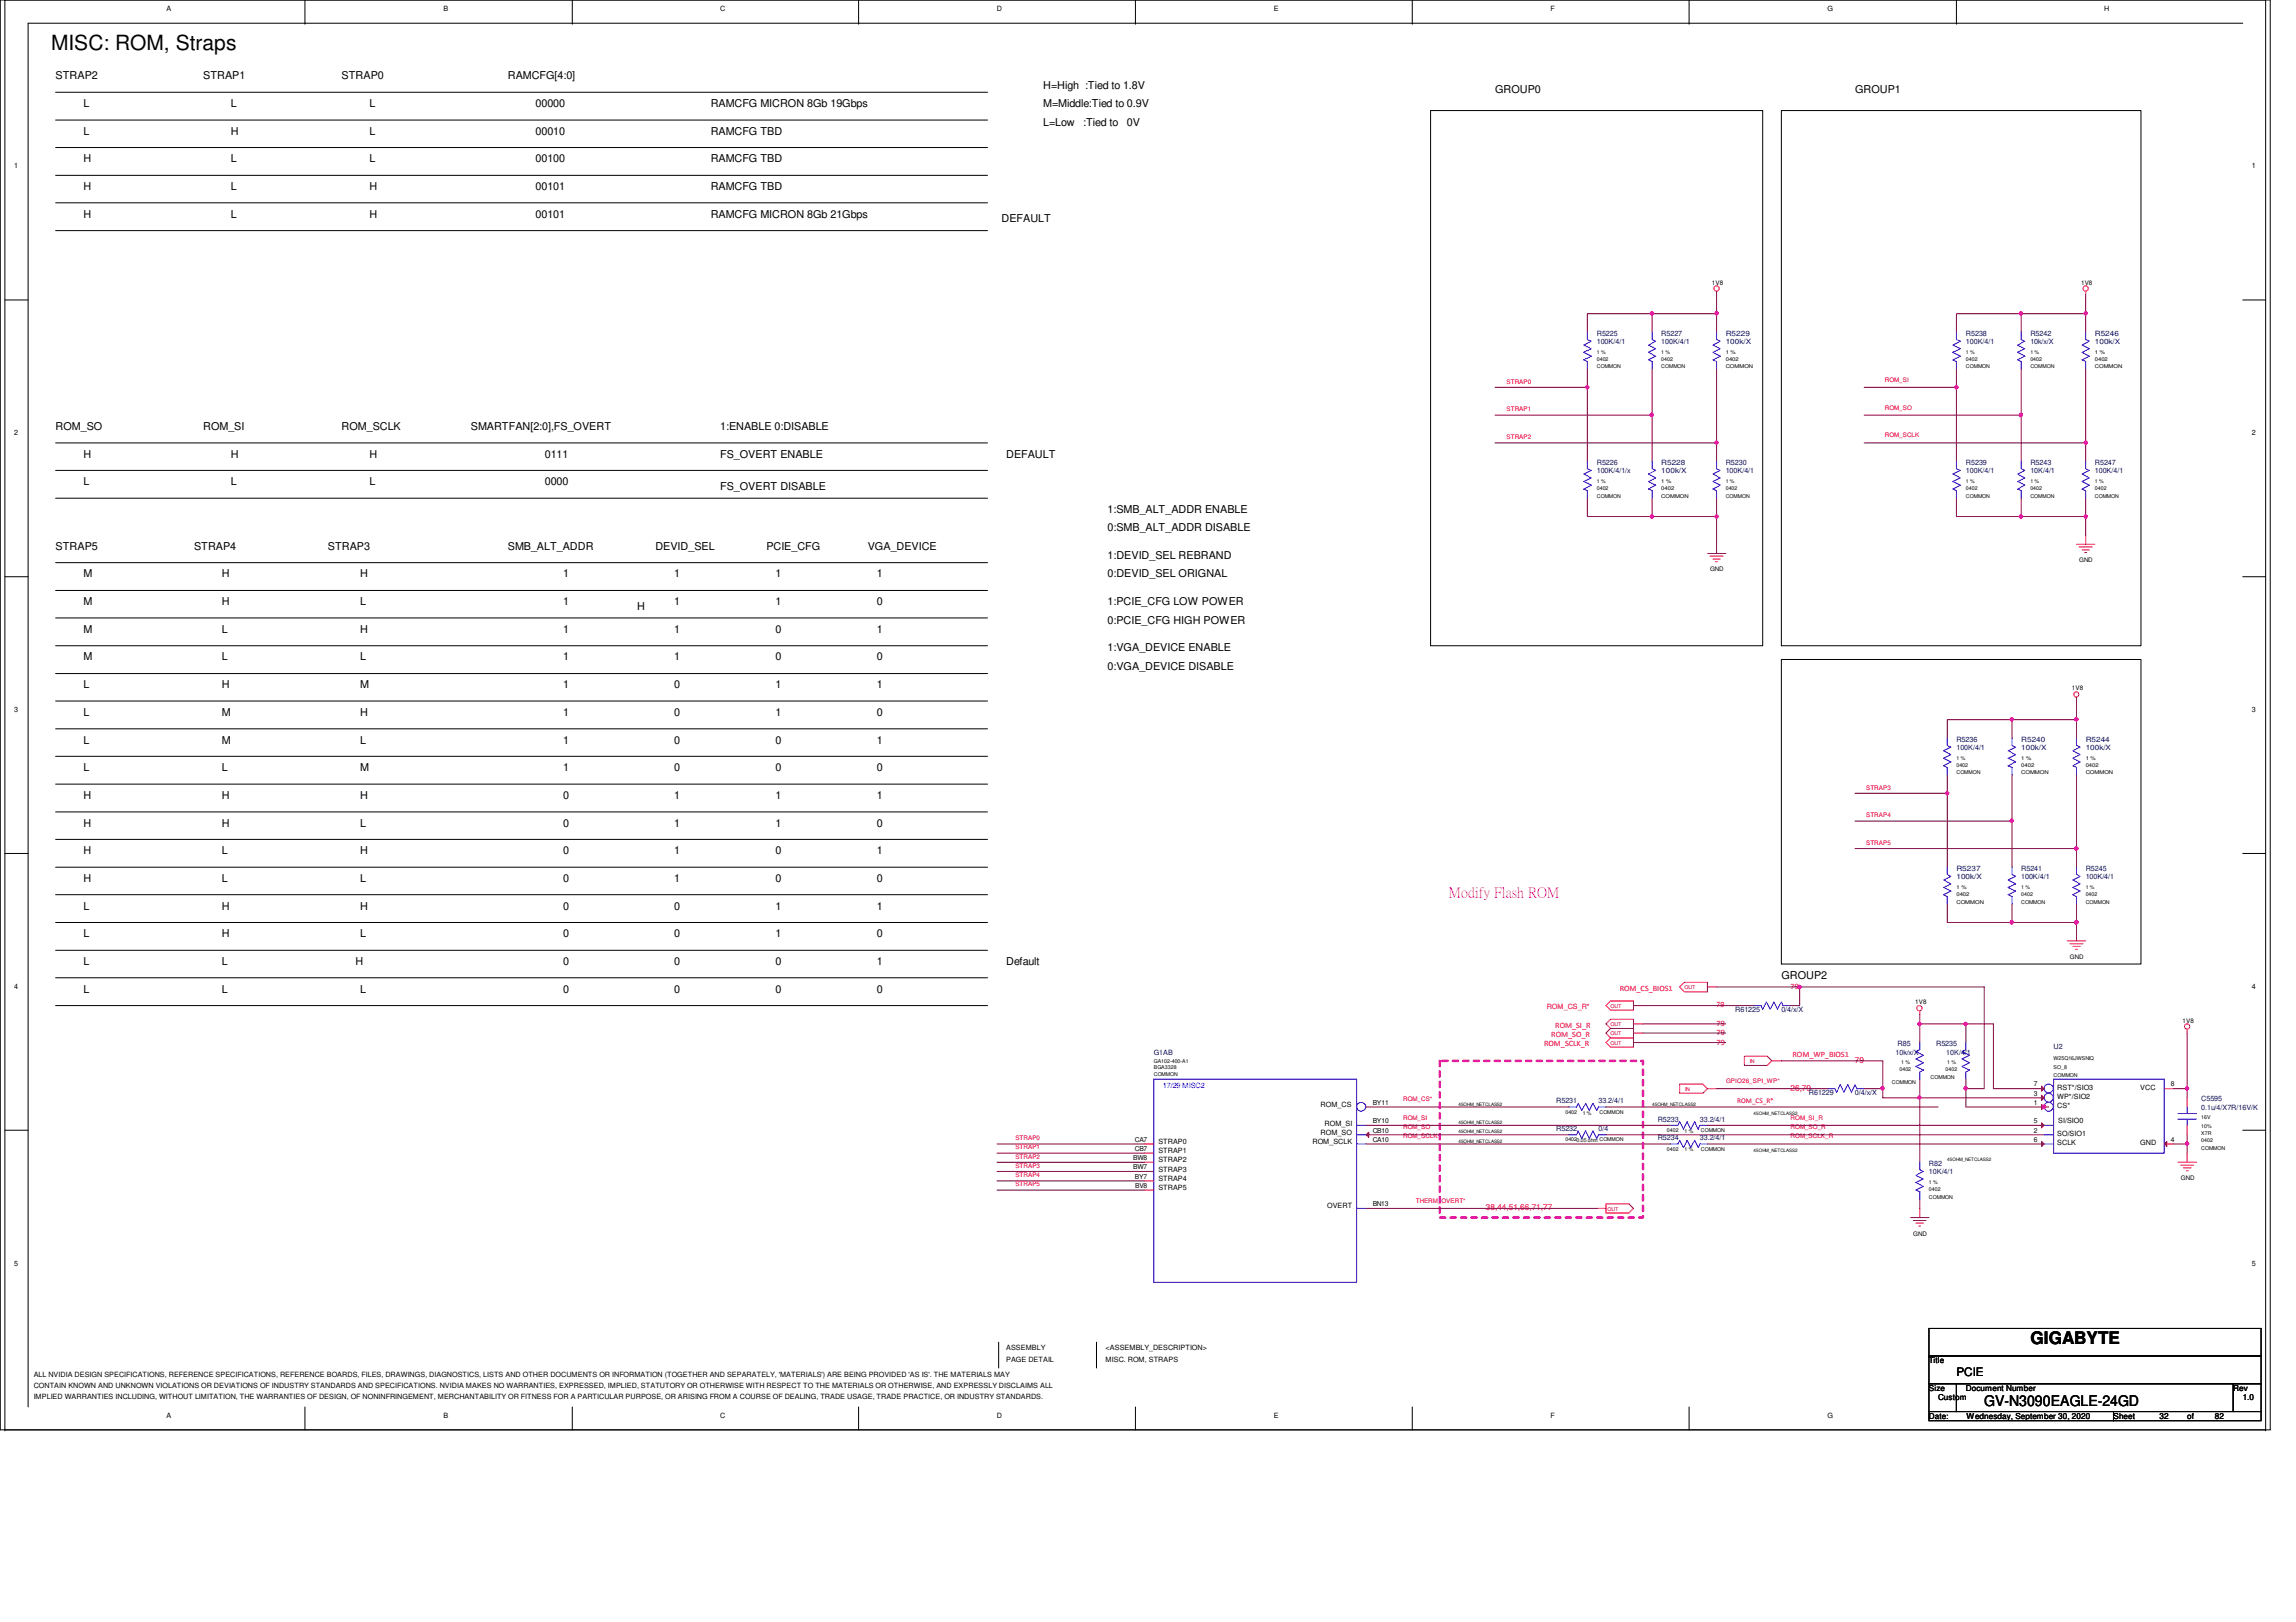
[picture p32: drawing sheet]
<svg xmlns="http://www.w3.org/2000/svg" width="297mm" height="210mm" viewBox="0 0 297 210" stroke-linecap="round" stroke-linejoin="round" font-family="sans-serif">
<defs><g id="words">
<text font-size="2.7" x="6.6" y="6.5">MISC: ROM, Straps</text>
<text font-size="2.2" x="262.7" y="174">GIGABYTE</text>
<g font-size="1.9" fill="#f0f">
<text x="187.4" y="116.1">Moiy lsR M</text>
<text x="189.9" y="116.1">dfFah O</text>
</g>
<text font-size="1.9" x="256.7" y="181.9">GV-N3090EAGLE-24GD</text>
<text font-size="1.5" x="253.1" y="178.1">PCIE</text>
<g font-size="1.4">
<text x="7.2" y="10.3">STRAP2</text>
<text x="26.3" y="10.3">STRAP1</text>
<text x="44.2" y="10.3">STRAP0</text>
<text x="65.7" y="10.3">RAMCFG[4:0]</text>
<text x="135" y="11.5">H=High :Tied to 1.8V</text>
<text x="10.8" y="13.8">L</text>
<text x="10.8" y="17.4">L</text>
<text x="29.9" y="17.4">H</text>
<text x="29.9" y="13.8">L</text>
<text x="47.8" y="17.4">L</text>
<text x="47.8" y="13.8">L</text>
<text x="69.3" y="13.8">00000</text>
<text x="69.3" y="17.4">00010</text>
<text x="91.9" y="13.8">RAMCFG MICRON 8Gb 19Gbps</text>
<text x="91.9" y="17.4">RAMCFG TBD</text>
<text x="135" y="13.8">M=Middle:Tied to 0.9V</text>
<text x="135" y="16.3">L=Low</text>
<text x="140.1" y="16.3">:Tied to</text>
<text x="145.8" y="16.3">0V</text>
<text x="193.4" y="12.1">GROUP0</text>
<text x="240" y="12.1">GROUP1</text>
<text x="10.8" y="21">H</text>
<text x="29.9" y="21">L</text>
<text x="47.8" y="21">L</text>
<text x="69.3" y="21">00100</text>
<text x="91.9" y="21">RAMCFG TBD</text>
<text x="10.8" y="28.2">H</text>
<text x="10.8" y="24.6">H</text>
<text x="29.9" y="28.2">L</text>
<text x="29.9" y="24.6">L</text>
<text x="47.8" y="28.2">H</text>
<text x="47.8" y="24.6">H</text>
<text x="69.3" y="24.6">00101</text>
<text x="69.3" y="28.2">00101</text>
<text x="91.9" y="24.6">RAMCFG TBD</text>
<text x="91.9" y="28.2">RAMCFG MICRON 8Gb 21Gbps</text>
<text x="129.6" y="28.8">DEFAULT</text>
<text x="7.2" y="55.6">ROM_SO</text>
<text x="10.8" y="59.2">H</text>
<text x="26.3" y="55.6">ROM_SI</text>
<text x="29.9" y="59.2">H</text>
<text x="44.2" y="55.6">ROM_SCLK</text>
<text x="47.8" y="59.2">H</text>
<text x="60.9" y="55.6">SMARTFAN[2:0],FS_OVERT</text>
<text x="70.5" y="59.2">0111</text>
<text x="93.2" y="55.6">1:ENABLE 0:DISABLE</text>
<text x="93.2" y="59.2">FS_OVERT ENABLE</text>
<text x="130.2" y="59.2">DEFAULT</text>
<text x="10.8" y="62.8">L</text>
<text x="29.9" y="62.8">L</text>
<text x="47.8" y="62.8">L</text>
<text x="70.5" y="62.8">0000</text>
<text x="93.2" y="63.4">FS_OVERT DISABLE</text>
<text x="7.2" y="71.2">STRAP5</text>
<text x="25.1" y="71.2">STRAP4</text>
<text x="42.4" y="71.2">STRAP3</text>
<text x="65.7" y="71.2">SMB_ALT_ADDR</text>
<text x="84.8" y="71.2">DEVID_SEL</text>
<text x="99.1" y="71.2">PCIE_CFG</text>
<text x="112.3" y="71.2">VGA_DEVICE</text>
<text x="143.3" y="68.7">0:SMB_ALT_ADDR DISABLE</text>
<text x="143.3" y="66.4">1:SMB_ALT_ADDR ENABLE</text>
<text x="10.8" y="74.7">M</text>
<text x="28.7" y="74.7">H</text>
<text x="46.6" y="74.7">H</text>
<text x="72.9" y="74.7">1</text>
<text x="87.2" y="74.7">1</text>
<text x="100.3" y="74.7">1</text>
<text x="113.5" y="74.7">1</text>
<text x="143.3" y="74.7">0:DEVID_SEL ORIGNAL</text>
<text x="143.3" y="72.3">1:DEVID_SEL REBRAND</text>
<text x="10.8" y="81.9">M</text>
<text x="10.8" y="78.3">M</text>
<text x="28.7" y="78.3">H</text>
<text x="28.7" y="81.9">L</text>
<text x="46.6" y="78.3">L</text>
<text x="46.6" y="81.9">H</text>
<text x="72.9" y="81.9">1</text>
<text x="72.9" y="78.3">1</text>
<text x="82.4" y="78.9">H</text>
<text x="87.2" y="78.3">1</text>
<text x="87.2" y="81.9">1</text>
<text x="100.3" y="81.9">0</text>
<text x="100.3" y="78.3">1</text>
<text x="113.5" y="78.3">0</text>
<text x="113.5" y="81.9">1</text>
<text x="143.3" y="80.7">0:PCIE_CFG HIGH POWER</text>
<text x="143.3" y="78.3">1:PCIE_CFG LOW POWER</text>
<text x="10.8" y="89.1">L</text>
<text x="10.8" y="85.5">M</text>
<text x="28.7" y="89.1">H</text>
<text x="28.7" y="85.5">L</text>
<text x="46.6" y="89.1">M</text>
<text x="46.6" y="85.5">L</text>
<text x="72.9" y="89.1">1</text>
<text x="72.9" y="85.5">1</text>
<text x="87.2" y="85.5">1</text>
<text x="87.2" y="89.1">0</text>
<text x="100.3" y="89.1">1</text>
<text x="100.3" y="85.5">0</text>
<text x="113.5" y="85.5">0</text>
<text x="113.5" y="89.1">1</text>
<text x="143.3" y="84.3">1:VGA_DEVICE ENABLE</text>
<text x="143.3" y="86.7">0:VGA_DEVICE DISABLE</text>
<text x="10.8" y="92.6">L</text>
<text x="28.7" y="92.6">M</text>
<text x="46.6" y="92.6">H</text>
<text x="72.9" y="92.6">1</text>
<text x="87.2" y="92.6">0</text>
<text x="100.3" y="92.6">1</text>
<text x="113.5" y="92.6">0</text>
<text x="10.8" y="99.8">L</text>
<text x="10.8" y="96.2">L</text>
<text x="28.7" y="96.2">M</text>
<text x="28.7" y="99.8">L</text>
<text x="46.6" y="99.8">M</text>
<text x="46.6" y="96.2">L</text>
<text x="72.9" y="96.2">1</text>
<text x="72.9" y="99.8">1</text>
<text x="87.2" y="96.2">0</text>
<text x="87.2" y="99.8">0</text>
<text x="100.3" y="96.2">0</text>
<text x="100.3" y="99.8">0</text>
<text x="113.5" y="96.2">1</text>
<text x="113.5" y="99.8">0</text>
<text x="10.8" y="107">H</text>
<text x="10.8" y="103.4">H</text>
<text x="28.7" y="107">H</text>
<text x="28.7" y="103.4">H</text>
<text x="46.6" y="107">L</text>
<text x="46.6" y="103.4">H</text>
<text x="72.9" y="107">0</text>
<text x="72.9" y="103.4">0</text>
<text x="87.2" y="107">1</text>
<text x="87.2" y="103.4">1</text>
<text x="100.3" y="107">1</text>
<text x="100.3" y="103.4">1</text>
<text x="113.5" y="107">0</text>
<text x="113.5" y="103.4">1</text>
<text x="10.8" y="110.5">H</text>
<text x="28.7" y="110.5">L</text>
<text x="46.6" y="110.5">H</text>
<text x="72.9" y="110.5">0</text>
<text x="87.2" y="110.5">1</text>
<text x="100.3" y="110.5">0</text>
<text x="113.5" y="110.5">1</text>
<text x="10.8" y="114.1">H</text>
<text x="10.8" y="117.7">L</text>
<text x="28.7" y="114.1">L</text>
<text x="28.7" y="117.7">H</text>
<text x="46.6" y="114.1">L</text>
<text x="46.6" y="117.7">H</text>
<text x="72.9" y="117.7">0</text>
<text x="72.9" y="114.1">0</text>
<text x="87.2" y="114.1">1</text>
<text x="87.2" y="117.7">0</text>
<text x="100.3" y="114.1">0</text>
<text x="100.3" y="117.7">1</text>
<text x="113.5" y="114.1">0</text>
<text x="113.5" y="117.7">1</text>
<text x="10.8" y="121.3">L</text>
<text x="10.8" y="124.9">L</text>
<text x="28.7" y="124.9">L</text>
<text x="28.7" y="121.3">H</text>
<text x="46" y="124.9">H</text>
<text x="46.6" y="121.3">L</text>
<text x="72.9" y="121.3">0</text>
<text x="72.9" y="124.9">0</text>
<text x="87.2" y="121.3">0</text>
<text x="87.2" y="124.9">0</text>
<text x="100.3" y="121.3">1</text>
<text x="100.3" y="124.9">0</text>
<text x="113.5" y="124.9">1</text>
<text x="113.5" y="121.3">0</text>
<text x="130.2" y="124.9">Default</text>
<text x="10.8" y="128.4">L</text>
<text x="28.7" y="128.4">L</text>
<text x="46.6" y="128.4">L</text>
<text x="72.9" y="128.4">0</text>
<text x="87.2" y="128.4">0</text>
<text x="100.3" y="128.4">0</text>
<text x="113.5" y="128.4">0</text>
<text x="230.5" y="126.7">GROUP2</text>
</g>
<g font-size="1.1" fill="#f00">
<text x="209.5" y="128.3">ROM_CS_BIOS1</text>
<text x="231.6" y="128">79</text>
<text x="199.8" y="135.4">ROM_SCLK_R</text>
<text x="200.7" y="134.2">ROM_SO_R</text>
<text x="201.2" y="133.1">ROM_SI_R</text>
<text x="222.1" y="132.8">79</text>
<text x="222.1" y="134">79</text>
<text x="222.1" y="135.2">79</text>
<text x="231.9" y="136.8">ROM_WP_BIOS1</text>
<text x="240" y="137.5">79</text>
<text x="231.6" y="141.1">26,79</text>
<text x="192.2" y="156.6">38,44,51,66,71,77</text>
</g>
<g font-size="1.1">
<text x="249.6" y="176.4">Title</text>
<text x="249.6" y="180">Size</text>
<text x="249.6" y="183.6">Date:</text>
<text x="250.7" y="181.2">Custom</text>
<text x="254.3" y="180">Document Number</text>
<text x="254.4" y="183.6">Wednesday, September 30, 2020</text>
<text x="273.4" y="183.6">Sheet</text>
<text x="279.4" y="183.6">32</text>
<text x="283" y="183.6">of</text>
<text x="286.6" y="183.6">82</text>
<text x="288.9" y="180">Rev</text>
<text x="290.1" y="181.2">1.0</text>
</g>
<g font-size=".9">
<text x="21.5" y="1.4">A</text>
<text x="57.4" y="1.4">B</text>
<text x="93.2" y="1.4">C</text>
<text x="129" y="1.4">D</text>
<text x="164.8" y="1.4">E</text>
<text x="200.6" y="1.4">F</text>
<text x="236.4" y="1.4">G</text>
<text x="272.2" y="1.4">H</text>
<text x="1.8" y="21.8">1</text>
<text x="291.3" y="21.8">1</text>
<text x="1.8" y="56.3">2</text>
<text x="291.3" y="56.3">2</text>
<text x="1.8" y="92.2">3</text>
<text x="291.3" y="92.2">3</text>
<text x="1.8" y="128">4</text>
<text x="291.3" y="128">4</text>
<text x="170.9" y="143.3">ROM_CS</text>
<text x="177.6" y="143">BY11</text>
<text x="263.1" y="143">1</text>
<text x="263.1" y="141.8">3</text>
<text x="263.1" y="140.6">7</text>
<text x="266.1" y="143.4">CS*</text>
<text x="266.1" y="142.2">WP*/SIO2</text>
<text x="266.1" y="141">RST*/SIO3</text>
<text x="276.9" y="141">VCC</text>
<text x="280.8" y="140.6">8</text>
<text x="146.8" y="148.9">CB7</text>
<text x="146.8" y="147.7">CA7</text>
<text x="149.9" y="149.2">STRAP1</text>
<text x="149.9" y="148">STRAP0</text>
<text x="169.8" y="148">ROM_SCLK</text>
<text x="170.9" y="146.9">ROM_SO</text>
<text x="171.4" y="145.7">ROM_SI</text>
<text x="177.6" y="147.7">CA10</text>
<text x="177.6" y="146.6">CB10</text>
<text x="177.6" y="145.3">BY10</text>
<text x="263.1" y="146.6">2</text>
<text x="263.1" y="145.3">5</text>
<text x="263.1" y="147.7">6</text>
<text x="266.1" y="147">SO/SIO1</text>
<text x="266.1" y="148.2">SCLK</text>
<text x="266.3" y="145.3">SI/SIO0</text>
<text x="276.9" y="148.2">GND</text>
<text x="280.8" y="147.7">4</text>
<text x="146.6" y="151.3">BW7</text>
<text x="146.6" y="150.1">BW8</text>
<text x="146.8" y="152.5">BY7</text>
<text x="146.9" y="153.7">BV8</text>
<text x="149.9" y="154">STRAP5</text>
<text x="149.9" y="152.8">STRAP4</text>
<text x="149.9" y="151.6">STRAP3</text>
<text x="149.9" y="150.4">STRAP2</text>
<text x="171.7" y="156.4">OVERT</text>
<text x="177.6" y="156.1">BN13</text>
<text x="1.8" y="163.8">5</text>
<text x="291.3" y="163.8">5</text>
<text x="4.4" y="179.6">CONTAIN KNOWN AND UNKNOWN VIOLATIONS OR DEVIATIONS OF INDUSTRY STANDARDS AND SPECIFICATIONS. NVIDIA MAKES NO WARRANTIES, EXPRESSED, IMPLIED, STATUTORY OR OTHERWISE WITH RESPECT TO THE MATERIALS OR OTHERWISE, AND EXPRESSLY DISCLAIMS ALL</text>
<text x="4.4" y="178.1">ALL NVIDIA DESIGN SPECIFICATIONS, REFERENCE SPECIFICATIONS, REFERENCE BOARDS, FILES, DRAWINGS, DIAGNOSTICS, LISTS AND OTHER DOCUMENTS OR INFORMATION (TOGETHER AND SEPARATELY, 'MATERIALS') ARE BEING PROVIDED 'AS IS'. THE MATERIALS MAY</text>
<text x="130.2" y="176.3">PAGE DETAIL</text>
<text x="130.2" y="174.7">ASSEMBLY</text>
<text x="143" y="174.7">&lt;ASSEMBLY_DESCRIPTION&gt;</text>
<text x="143" y="176.2">MISC. ROM, STRAPS</text>
<text x="4.4" y="181.1">IMPLIED WARRANTIES INCLUDING, WITHOUT LIMITATION, THE WARRANTIES OF DESIGN, OF NONINFRINGEMENT, MERCHANTABILITY OR FITNESS FOR A PARTICULAR PURPOSE, OR ARISING FROM A COURSE OF DEALING, TRADE USAGE, TRADE PRACTICE, OR INDUSTRY STANDARDS.</text>
<text x="21.5" y="183.5">A</text>
<text x="57.4" y="183.5">B</text>
<text x="93.2" y="183.5">C</text>
<text x="129" y="183.5">D</text>
<text x="164.8" y="183.5">E</text>
<text x="200.6" y="183.5">F</text>
<text x="236.4" y="183.5">G</text>
</g>
<g font-size=".9" fill="#00007f">
<text x="206.6" y="43.5">R5225</text>
<text x="206.6" y="44.5">100K/4/1</text>
<text x="214.9" y="43.5">R5227</text>
<text x="214.9" y="44.5">100K/4/1</text>
<text x="223.3" y="43.5">R5229</text>
<text x="223.3" y="44.5">100k/X</text>
<text x="254.3" y="43.5">R5238</text>
<text x="254.3" y="44.5">100K/4/1</text>
<text x="262.7" y="43.5">R5242</text>
<text x="262.7" y="44.5">10k/x/X</text>
<text x="271" y="43.5">R5246</text>
<text x="271" y="44.5">100k/X</text>
<text x="206.6" y="60.2">R5226</text>
<text x="206.6" y="61.3">100K/4/1/x</text>
<text x="214.9" y="60.2">R5228</text>
<text x="214.9" y="61.3">100k/X</text>
<text x="223.3" y="60.2">R5230</text>
<text x="223.3" y="61.3">100K/4/1</text>
<text x="254.3" y="60.2">R5239</text>
<text x="254.3" y="61.3">100K/4/1</text>
<text x="262.7" y="60.2">R5243</text>
<text x="262.7" y="61.3">10K/4/1</text>
<text x="271" y="60.2">R5247</text>
<text x="271" y="61.3">100K/4/1</text>
<text x="253.1" y="96">R5236</text>
<text x="253.1" y="97.1">100K/4/1</text>
<text x="261.5" y="96">R5240</text>
<text x="261.5" y="97.1">100k/X</text>
<text x="269.8" y="96">R5244</text>
<text x="269.8" y="97.1">100k/X</text>
<text x="253.1" y="112.7">R5237</text>
<text x="253.1" y="113.8">100k/X</text>
<text x="261.5" y="112.7">R5241</text>
<text x="261.5" y="113.8">100K/4/1</text>
<text x="269.8" y="112.7">R5245</text>
<text x="269.8" y="113.8">100K/4/1</text>
<text x="224.5" y="131">R61225</text>
<text x="230.5" y="131">0/4/x/X</text>
<text x="149.3" y="136.5">G1AB</text>
<text x="245.2" y="136.5">10k/x/X</text>
<text x="245.5" y="135.4">R85</text>
<text x="250.5" y="135.4">R5235</text>
<text x="251.8" y="136.5">10K/4/1</text>
<text x="265.7" y="135.8">U2</text>
<text x="201.3" y="142.8">R5231</text>
<text x="206.8" y="142.8">33.2/4/1</text>
<text x="234" y="141.7">R61229</text>
<text x="240" y="141.7">0/4/x/X</text>
<text x="284.8" y="142.5">C5595</text>
<text x="284.8" y="143.6">0.1u/4/X7R/16V/K</text>
<text x="201.3" y="146.4">R5232</text>
<text x="206.8" y="146.4">0/4</text>
<text x="214.5" y="147.6">R5234</text>
<text x="214.5" y="145.2">R5233</text>
<text x="219.9" y="147.6">33.2/4/1</text>
<text x="219.9" y="145.2">33.2/4/1</text>
<text x="249.6" y="150.9">R82</text>
<text x="249.6" y="152">10K/4/1</text>
</g>
<g font-size=".9" fill="#f00">
<text x="200.1" y="130.5">ROM_CS_R*</text>
<text x="222.1" y="130.3">79</text>
<text x="224.7" y="142.8">ROM_CS_R*</text>
</g>
<text font-size=".9" fill="#00f" x="150.4" y="140.8">17/29 MISC2</text>
<g font-size=".8">
<text x="221.5" y="36.8">1V8</text>
<text x="269.2" y="36.8">1V8</text>
<text x="221.2" y="74">GND</text>
<text x="269" y="72.7">GND</text>
<text x="268.1" y="89.3">1V8</text>
<text x="267.8" y="124.1">GND</text>
<text x="247.8" y="129.9">1V8</text>
<text x="282.4" y="132.3">1V8</text>
<text x="282.1" y="152.7">GND</text>
<text x="247.5" y="159.9">GND</text>
</g>
<g font-size=".8" fill="#f00">
<text x="194.9" y="49.7">STRAP0</text>
<text x="194.9" y="53.2">STRAP1</text>
<text x="243.8" y="49.4">ROM_SI</text>
<text x="243.8" y="53">ROM_SO</text>
<text x="194.9" y="56.8">STRAP2</text>
<text x="243.8" y="56.6">ROM_SCLK</text>
<text x="241.4" y="102.2">STRAP3</text>
<text x="241.4" y="105.7">STRAP4</text>
<text x="241.4" y="109.3">STRAP5</text>
<text x="181.5" y="142.5">ROM_CS*</text>
<text x="223.3" y="140.2">GPIO26_SPI_WP*</text>
<text x="131.4" y="147.5">STRAP0</text>
<text x="131.4" y="148.7">STRAP1</text>
<text x="131.4" y="149.9">STRAP2</text>
<text x="181.5" y="147.3">ROM_SCLK</text>
<text x="181.5" y="144.9">ROM_SI</text>
<text x="181.5" y="146.1">ROM_SO</text>
<text x="231.6" y="147.3">ROM_SCLK_R</text>
<text x="231.6" y="144.9">ROM_SI_R</text>
<text x="231.6" y="146.1">ROM_SO_R</text>
<text x="131.4" y="151.1">STRAP3</text>
<text x="131.4" y="152.3">STRAP4</text>
<text x="131.4" y="153.5">STRAP5</text>
<text x="183.2" y="155.7">THERM_OVERT*</text>
</g>
<g font-size=".7">
<text x="206.6" y="47.7">COMMON</text>
<text x="206.6" y="46.7">0402</text>
<text x="206.6" y="45.8">1 %</text>
<text x="214.9" y="46.7">0402</text>
<text x="214.9" y="45.8">1 %</text>
<text x="214.9" y="47.7">COMMON</text>
<text x="223.3" y="47.7">COMMON</text>
<text x="223.3" y="46.7">0402</text>
<text x="223.3" y="45.8">1 %</text>
<text x="254.3" y="47.7">COMMON</text>
<text x="254.3" y="45.8">1 %</text>
<text x="254.3" y="46.7">0402</text>
<text x="262.7" y="45.8">1 %</text>
<text x="262.7" y="46.7">0402</text>
<text x="262.7" y="47.7">COMMON</text>
<text x="271" y="47.7">COMMON</text>
<text x="271" y="46.7">0402</text>
<text x="271" y="45.8">1 %</text>
<text x="206.6" y="63.4">0402</text>
<text x="206.6" y="62.5">1 %</text>
<text x="206.6" y="64.4">COMMON</text>
<text x="214.9" y="63.4">0402</text>
<text x="214.9" y="62.5">1 %</text>
<text x="214.9" y="64.4">COMMON</text>
<text x="223.3" y="63.4">0402</text>
<text x="223.3" y="62.5">1 %</text>
<text x="223.3" y="64.4">COMMON</text>
<text x="254.3" y="62.5">1 %</text>
<text x="254.3" y="63.4">0402</text>
<text x="254.3" y="64.4">COMMON</text>
<text x="262.7" y="63.4">0402</text>
<text x="262.7" y="62.5">1 %</text>
<text x="262.7" y="64.4">COMMON</text>
<text x="271" y="62.5">1 %</text>
<text x="271" y="63.4">0402</text>
<text x="271" y="64.4">COMMON</text>
<text x="253.1" y="98.3">1 %</text>
<text x="253.1" y="99.2">0402</text>
<text x="253.1" y="100.2">COMMON</text>
<text x="261.5" y="98.3">1 %</text>
<text x="261.5" y="99.2">0402</text>
<text x="261.5" y="100.2">COMMON</text>
<text x="269.8" y="100.2">COMMON</text>
<text x="269.8" y="98.3">1 %</text>
<text x="269.8" y="99.2">0402</text>
<text x="253.1" y="115">1 %</text>
<text x="253.1" y="116">0402</text>
<text x="253.1" y="116.9">COMMON</text>
<text x="261.5" y="116">0402</text>
<text x="261.5" y="115">1 %</text>
<text x="261.5" y="116.9">COMMON</text>
<text x="269.8" y="116">0402</text>
<text x="269.8" y="115">1 %</text>
<text x="269.8" y="116.9">COMMON</text>
<text x="149.3" y="137.6">GA102-400-A1</text>
<text x="246" y="137.7">1 %</text>
<text x="251.9" y="137.7">1 %</text>
<text x="265.7" y="137.2">W25Q16JWSNIQ</text>
<text x="149.3" y="138.4">BGA3328</text>
<text x="149.3" y="139.2">COMMON</text>
<text x="244.8" y="140.3">COMMON</text>
<text x="245.7" y="138.6">0402</text>
<text x="249.8" y="139.6">COMMON</text>
<text x="251.7" y="138.6">0402</text>
<text x="265.7" y="138.4">SO_8</text>
<text x="265.7" y="139.4">COMMON</text>
<text x="202.5" y="147.7">04020.05 ohm COMMON</text>
<text x="202.5" y="144.1">0402</text>
<text x="204.8" y="144.2">1 %</text>
<text x="206.9" y="144.1">COMMON</text>
<text x="215.6" y="148.9">0402</text>
<text x="215.6" y="146.5">0402</text>
<text x="217.9" y="149">1 %</text>
<text x="217.9" y="146.6">1 %</text>
<text x="220" y="148.9">COMMON</text>
<text x="220" y="146.5">COMMON</text>
<text x="284.8" y="147.8">0402</text>
<text x="284.8" y="146.9">X7R</text>
<text x="284.8" y="148.8">COMMON</text>
<text x="284.8" y="145.9">10%</text>
<text x="284.8" y="144.9">16V</text>
<text x="249.6" y="153.2">1 %</text>
<text x="249.6" y="154.2">0402</text>
<text x="249.6" y="155.1">COMMON</text>
</g>
<g font-size=".7" fill="#f00">
<text x="208.4" y="130.4">OUT</text>
<text x="217.9" y="128">OUT</text>
<text x="208.4" y="132.8">OUT</text>
<text x="208.4" y="134">OUT</text>
<text x="208.4" y="135.2">OUT</text>
<text x="226.4" y="137.6">IN</text>
<text x="218" y="141.1">IN</text>
<text x="208" y="156.7">OUT</text>
</g>
<g font-size=".6">
<text x="188.7" y="143.1">45OHM_NETCLASS2</text>
<text x="213.7" y="143.1">45OHM_NETCLASS2</text>
<text x="188.7" y="147.9">45OHM_NETCLASS2</text>
<text x="188.7" y="145.5">45OHM_NETCLASS2</text>
<text x="188.7" y="146.7">45OHM_NETCLASS2</text>
<text x="226.9" y="149.1">45OHM_NETCLASS2</text>
<text x="226.9" y="144.3">45OHM_NETCLASS2</text>
<text x="251.9" y="150.2">45OHM_NETCLASS2</text>
</g>
</g></defs>
<g fill="none" stroke="#000" stroke-width=".13">
<path d="M0 0h293.7v185h-293.7zM.6 0h.1M.6 0v185M7.2 15.5h120.6M7.2 11.9h120.6M7.2 19.1h120.6M39.5 0v3M39.5 3h.1M74 3h.1M74 0v3M111.1 3h.1M111.1 0v3"/>
<path d="M146.9 3h.1M146.9 0v3M182.7 3h.1M182.7 0v3M185.1 14.3h42.9v69.3h-42.9zM218.5 3h.1M218.5 0v3M230.5 14.3h46.5v69.3h-46.5zM253.1 3h.1M253.1 0v3M290.1 3h-286.5v179.1M293.1 0v185"/>
<path d="M.6 38.8h3M7.2 29.8h120.6M7.2 26.2h120.6M7.2 22.7h120.6M290.1 38.8h3M7.2 57.3h120.6M.6 74.6h3M7.2 80h120.6M7.2 76.4h120.6M7.2 72.8h120.6M7.2 60.9h120.6M7.2 64.5h120.6"/>
<path d="M290.1 74.6h3M7.2 97.9h120.6M7.2 94.3h120.6M7.2 90.7h120.6M7.2 83.6h120.6M7.2 87.2h120.6M230.5 85.3h46.5v39.5h-46.5zM.6 110.4h3M7.2 101.5h120.6M7.2 108.6h120.6M7.2 105.1h120.6M7.2 112.2h120.6"/>
<path d="M7.2 115.8h120.6M7.2 119.4h120.6M290.1 110.4h3M7.2 123h120.6M7.2 126.5h120.6M7.2 130.1h120.6M.6 146.3h3M290.1 146.3h3M129.2 173.7v3.3M141.9 173.7v3.3M249.6 171.9h42.9v3.6h-42.9zM249.6 175.5h42.9v3.6h-42.9z"/>
<path d="M249.6 179.1h3.5v3.6h-3.5zM253.1 179.1h35.8v3.6h-35.8zM288.9 179.1h3.6v3.6h-3.6zM.6 185h292.5M.6 185h.1M39.5 182.1v2.9M74 182.1v2.9M111.1 182.1v2.9M146.9 182.1v2.9M182.7 182.1v2.9M218.5 182.1v2.9M249.6 182.7h23.8v1.2h-23.8z"/>
<path d="M273.4 182.7h19.1v1.2h-19.1zM293.1 185h.1"/>
</g>
<path d="M186.3 137.3h26.3v20.3h-26.3z" fill="none" stroke="#f0f" stroke-width=".34" stroke-dasharray=".7 .7"/>
<g fill="none" stroke="#f00" stroke-width=".13">
<path d="M222.1 37.7v.5M269.8 37.7v.5M269.8 59.7h.1M269.8 43h.1M269.8 47.8h.1M220.9 71.6h2.4M221.2 72h1.7M221.6 72.3h.9M222 72.7h.2M222.1 70.4v1.2M268.6 70.4h2.4M269 70.8h1.7"/>
<path d="M269.4 71.2h.9M269.7 71.5h.3M269.8 69.3v1.1M269.8 64.5h.1M268.6 90.3v.4M268.6 95.5h.1M268.6 112.2h.1M268.6 117h.1M268.6 100.3h.1M207.8 130.1l.6-.6h2.9v1.2h-2.9zM207.8 132.5l.6-.6h2.9v1.2h-2.9zM208.4 134.3h2.9v1.2h-2.9l-.6-.6z"/>
<path d="M211.3 133.1h-2.9l-.6 .6 .6 .6h2.9M211.3 130.1h1.3M211.3 132.5h1.3M211.3 133.7h1.3M211.3 134.9h1.3M211.3 133.1v1.2M217.3 127.7l.6-.6h3v1.3h-3zM220.9 127.7h1.2M230.5 137.3h-1.3l-.6 .6h-2.9v-1.2h2.9l.6 .6M248.4 130.9v.4M267.5 121.8h2.3M267.8 122.1h1.7"/>
<path d="M268.2 122.5h.9M268.5 122.9h.3M268.6 120.6v1.2M283 133.2v.5M206.6 156.4h1.2M207.8 155.8h2.9l.6 .6-.6 .6h-2.9zM220.9 140.9l-.6-.6h-3v1.2h3l.6-.6h1.2M247.1 157.6h2.5M247.5 157.9h1.7M247.9 158.3h.9M248.2 158.7h.3M248.4 156.4v1.2"/>
<path d="M281.8 150.4h2.4M282.1 150.8h1.7M282.5 151.1h1M282.9 151.5h.2M283 149.2v1.2"/>
<circle cx="222.1" cy="37.3" r=".34"/>
<circle cx="269.8" cy="37.3" r=".34"/>
<circle cx="268.6" cy="89.9" r=".33"/>
<circle cx="248.3" cy="130.5" r=".34"/>
<circle cx="282.9" cy="132.8" r=".34"/>
</g>
<g fill="none" stroke="#00f" stroke-width=".13">
<path d="M269.8 59.7v1l.5 .2-.9 .4 .9 .5-.9 .5 .9 .5-.9 .5 .4 .2v1M269.8 43v.9l.5 .3-.9 .5 .9 .4-.9 .5 .9 .5-.9 .5 .4 .2v1M268.6 95.5v1l.5 .2-.9 .5 .9 .5-.9 .4 .9 .5-.9 .5 .4 .2v1M268.6 112.2v1l.5 .2-.9 .5 .9 .5-.9 .5 .9 .4-.9 .5 .4 .2v1M265.7 139.7h14.3v9.5h-14.3zM264.5 148h1.2M264.5 146.9h1.2M264.5 145.6h1.2M280 140.9h.1M280 148h.1"/>
<circle cx="265.1" cy="142" r=".58"/>
<circle cx="265.1" cy="143.2" r=".58"/>
<circle cx="265.1" cy="140.9" r=".58"/>
</g>
<path d="M264.1 142.9l.4 .4-.4 .3z" fill="#f00"/>
<path d="M264.1 142.9l.4 .4-.4 .3zM264.5 143.3h.1M264.5 146.9h.1" fill="none" stroke="#f00" stroke-width=".13"/>
<path d="M264.1 141.7l.4 .4-.4 .3z" fill="#f00"/>
<path d="M264.1 141.7l.4 .4-.4 .3zM264.5 142.1h.1" fill="none" stroke="#f00" stroke-width=".13"/>
<path d="M280 148l.3-.3v.7z" fill="#f00"/>
<path d="M280 148l.3-.3v.7zM280 148h1.2" fill="none" stroke="#f00" stroke-width=".13"/>
<path d="M264.1 145.3l.4 .3-.4 .4z" fill="#f00"/>
<path d="M264.1 145.3l.4 .3-.4 .4zM264.5 145.6h.1" fill="none" stroke="#f00" stroke-width=".13"/>
<path d="M264.1 147.7l.4 .3-.4 .4z" fill="#f00"/>
<path d="M264.1 147.7l.4 .3-.4 .4zM264.5 148h.1" fill="none" stroke="#f00" stroke-width=".13"/>
<path d="M264.1 140.5l.4 .4-.4 .3z" fill="#f00"/>
<g fill="none" stroke="#f00" stroke-width=".13">
<path d="M148.1 154h1.2M148.1 152.8h1.2M148.1 151.6h1.2M148.1 150.4h1.2M148.1 149.2h1.2M148.1 148h1.2M176.7 156.4h.1M176.7 148h.1M264.1 140.5l.4 .4-.4 .3zM264.5 140.9h.1M280 140.9h1.2M283 142.1v1.2"/>
<path d="M283 145.6v1.3"/>
</g>
<g fill="none" stroke="#00f" stroke-width=".13">
<path d="M149.3 139.7h26.2v26.2h-26.2zM149.3 154h.1M149.3 152.8h.1M149.3 151.6h.1M149.3 150.4h.1M149.3 149.2h.1M149.3 148h.1M175.5 146.9h1.2M175.5 145.6h1.2M175.5 148h1.2M175.5 156.4h1.2M281.8 144.1h2.4"/>
<path d="M281.8 144.8h2.4M283 144.8v.8M283 143.3v.8"/>
<circle cx="176.1" cy="143.2" r=".58"/>
</g>
<path d="M176.7 146.9l.4-.4v.7z" fill="#f00"/>
<g fill="none" stroke="#f00" stroke-width=".13">
<path d="M205.4 59.7h.1M205.4 43h.1M205.4 47.8h.1M213.7 59.7h.1M213.7 43h.1M213.7 47.8h.1M222.1 59.7h.1M222.1 43h.1M222.1 47.8h.1M253.1 59.7h.1M253.1 43h.1M253.1 47.8h.1"/>
<path d="M261.5 59.7h.1M261.5 43h.1M261.5 47.8h.1M205.4 64.5h.1M213.7 64.5h.1M222.1 64.5h.1M253.1 64.5h.1M261.5 64.5h.1M251.9 95.5h.1M260.3 95.5h.1M251.9 112.2h.1M251.9 117h.1"/>
<path d="M251.9 100.3h.1M260.3 112.2h.1M260.3 117h.1M260.3 100.3h.1M226.9 130.1h.1M231.6 130.1h.1M248.4 134.9h.1M248.4 139.7h.1M254.3 134.9h.1M254.3 139.7h.1M176.7 146.9l.4-.4v.7zM176.7 146.9h.1"/>
<path d="M176.7 145.6h.1M176.7 143.3h.1M203 146.9h.1M203 143.3h.1M207.8 146.9h.1M207.8 143.3h.1M216.1 148h.1M216.1 145.6h.1M220.9 148h.1M220.9 145.6h.1M236.4 140.9h.1M241.2 140.9h.1"/>
<path d="M248.4 150.4h.1M248.4 155.2h.1"/>
</g>
<g fill="none" stroke="#00f" stroke-width=".13">
<path d="M205.4 59.7v1l.5 .2-1 .4 1 .5-1 .5 1 .5-1 .5 .5 .2v1M205.4 43v.9l.5 .3-1 .5 1 .4-1 .5 1 .5-1 .5 .5 .2v1M213.7 59.7v1l.5 .2-.9 .4 .9 .5-.9 .5 .9 .5-.9 .5 .4 .2v1M213.7 43v.9l.5 .3-.9 .5 .9 .4-.9 .5 .9 .5-.9 .5 .4 .2v1M222.1 59.7v1l.4 .2-.9 .4 .9 .5-.9 .5 .9 .5-.9 .5 .5 .2v1M222.1 43v.9l.4 .3-.9 .5 .9 .4-.9 .5 .9 .5-.9 .5 .5 .2v1M253.1 59.7v1l.5 .2-1 .4 1 .5-1 .5 1 .5-1 .5 .5 .2v1M253.1 43v.9l.5 .3-1 .5 1 .4-1 .5 1 .5-1 .5 .5 .2v1M261.5 59.7v1l.5 .2-1 .4 1 .5-1 .5 1 .5-1 .5 .5 .2v1M261.5 43v.9l.5 .3-1 .5 1 .4-1 .5 1 .5-1 .5 .5 .2v1M251.9 95.5v1l.5 .2-.9 .5 .9 .5-.9 .4 .9 .5-.9 .5 .4 .2v1M260.3 95.5v1l.5 .2-1 .5 1 .5-1 .4 1 .5-1 .5 .5 .2v1"/>
<path d="M251.9 112.2v1l.5 .2-.9 .5 .9 .5-.9 .5 .9 .4-.9 .5 .4 .2v1M260.3 112.2v1l.5 .2-1 .5 1 .5-1 .5 1 .4-1 .5 .5 .2v1M226.9 130.1h.9l.2 .5 .5-.9 .5 .9 .5-.9 .5 .9 .5-.9 .2 .4h.9M248.4 134.9v.9l-.5 .3 .9 .5-.9 .4 .9 .5-.9 .5 .9 .5-.4 .2v1M254.3 134.9v.9l-.5 .3 1 .5-1 .4 1 .5-1 .5 1 .5-.5 .2v1M203 146.9h1l.2-.6 .4 1 .5-1 .5 1 .5-1 .5 1 .2-.4h1M203 143.3h1l.2-.5 .4 .9 .5-.9 .5 .9 .5-.9 .5 .9 .2-.4h1M216.1 148h1l.2-.4 .5 .9 .5-.9 .4 .9 .5-.9 .5 .9 .2-.5h1M216.1 145.6h1l.2-.4 .5 .9 .5-.9 .4 .9 .5-.9 .5 .9 .2-.5h1M236.4 140.9h1l.2 .5 .5-1 .4 1 .6-1 .4 1 .5-1 .2 .5h1M248.4 150.4v1l.4 .2-.9 .5 .9 .5-.9 .4 .9 .5-.9 .5 .5 .2v1"/>
</g>
<path d="M205.4 43v-2.4h8.3v2.4M213.7 40.6h8.4" fill="none" stroke="#7f0040" stroke-width=".13"/>
<path d="M213.5 40.4h.3l.1 .2-.1 .1-.1 .1-.2-.1z" fill-rule="evenodd" fill="#f0f"/>
<path d="M213.5 40.4h.3l.1 .2-.1 .1-.1 .1-.2-.1z" fill="none" stroke="#f0f" stroke-width=".13"/>
<path d="M221.9 40.4h.3l.1 .2-.1 .1-.1 .1-.2-.1z" fill-rule="evenodd" fill="#f0f"/>
<path d="M221.9 40.4h.3l.1 .2-.1 .1-.1 .1-.2-.1z" fill="none" stroke="#f0f" stroke-width=".13"/>
<path d="M222.1 38.2v4.8M254.3 132.5v2.4" fill="none" stroke="#7f0040" stroke-width=".13"/>
<path d="M254.1 132.3h.3l.1 .2-.1 .1-.1 .1-.2-.1z" fill-rule="evenodd" fill="#f0f"/>
<path d="M254.1 132.3h.3l.1 .2-.1 .1-.1 .1-.2-.1z" fill="none" stroke="#f0f" stroke-width=".13"/>
<path d="M248.4 132.5h5.9M248.4 131.3v3.6" fill="none" stroke="#7f0040" stroke-width=".13"/>
<path d="M248.2 132.3h.3v.2v.1l-.2 .1-.1-.1z" fill-rule="evenodd" fill="#f0f"/>
<path d="M248.2 132.3h.3v.2v.1l-.2 .1-.1-.1z" fill="none" stroke="#f0f" stroke-width=".13"/>
<path d="M251.9 95.5v-2.4h8.4v2.4M254.3 132.5h3.6v8.4h6.6" fill="none" stroke="#7f0040" stroke-width=".13"/>
<path d="M260.1 92.9h.3l.1 .2-.1 .1-.1 .1-.2-.1z" fill-rule="evenodd" fill="#f0f"/>
<path d="M260.1 92.9h.3l.1 .2-.1 .1-.1 .1-.2-.1z" fill="none" stroke="#f0f" stroke-width=".13"/>
<path d="M261.5 40.6h-8.4v2.4" fill="none" stroke="#7f0040" stroke-width=".13"/>
<path d="M261.3 40.4h.3l.1 .2-.1 .1-.2 .1-.1-.1z" fill-rule="evenodd" fill="#f0f"/>
<path d="M261.3 40.4h.3l.1 .2-.1 .1-.2 .1-.1-.1z" fill="none" stroke="#f0f" stroke-width=".13"/>
<path d="M261.5 40.6v2.4M260.3 93.1h8.3v2.4" fill="none" stroke="#7f0040" stroke-width=".13"/>
<path d="M268.4 92.9h.4l.1 .2-.1 .1-.2 .1-.2-.1z" fill-rule="evenodd" fill="#f0f"/>
<path d="M268.4 92.9h.4l.1 .2-.1 .1-.2 .1-.2-.1z" fill="none" stroke="#f0f" stroke-width=".13"/>
<path d="M261.5 40.6h8.3v2.4" fill="none" stroke="#7f0040" stroke-width=".13"/>
<path d="M269.7 40.4h.3v.2v.1l-.2 .1-.1-.1z" fill-rule="evenodd" fill="#f0f"/>
<path d="M269.7 40.4h.3v.2v.1l-.2 .1-.1-.1z" fill="none" stroke="#f0f" stroke-width=".13"/>
<path d="M269.8 38.2v2.4M268.6 90.7v2.4M283 133.7v7.2M281.2 140.9h1.8v1.2" fill="none" stroke="#7f0040" stroke-width=".13"/>
<path d="M282.8 140.7h.3l.1 .1-.1 .2-.1 .1-.2-.1z" fill-rule="evenodd" fill="#f0f"/>
<path d="M282.8 140.7h.3l.1 .1-.1 .2-.1 .1-.2-.1z" fill="none" stroke="#f0f" stroke-width=".13"/>
<path d="M205.4 64.5v2.3h8.3v-2.3M213.7 66.8h8.4" fill="none" stroke="#7f0040" stroke-width=".13"/>
<path d="M213.5 66.7h.3l.1 .1-.1 .2-.1 .1-.2-.1z" fill-rule="evenodd" fill="#f0f"/>
<path d="M213.5 66.7h.3l.1 .1-.1 .2-.1 .1-.2-.1z" fill="none" stroke="#f0f" stroke-width=".13"/>
<path d="M221.9 66.7h.3l.1 .1-.1 .2-.1 .1-.2-.1z" fill-rule="evenodd" fill="#f0f"/>
<path d="M221.9 66.7h.3l.1 .1-.1 .2-.1 .1-.2-.1z" fill="none" stroke="#f0f" stroke-width=".13"/>
<path d="M222.1 64.5v5.9M251.9 117v2.4h8.4v-2.4M248.4 155.2v1.2" fill="none" stroke="#7f0040" stroke-width=".13"/>
<path d="M260.1 119.2h.3l.1 .1-.1 .2-.1 .1-.2-.1z" fill-rule="evenodd" fill="#f0f"/>
<path d="M260.1 119.2h.3l.1 .1-.1 .2-.1 .1-.2-.1z" fill="none" stroke="#f0f" stroke-width=".13"/>
<path d="M253.1 64.5v2.3h8.4" fill="none" stroke="#7f0040" stroke-width=".13"/>
<path d="M261.3 66.7h.3l.1 .1-.1 .2-.2 .1-.1-.1z" fill-rule="evenodd" fill="#f0f"/>
<path d="M261.3 66.7h.3l.1 .1-.1 .2-.2 .1-.1-.1z" fill="none" stroke="#f0f" stroke-width=".13"/>
<path d="M261.5 64.5v2.3h8.3v2.5M260.3 119.4h8.3v1.2M268.6 117v2.4" fill="none" stroke="#7f0040" stroke-width=".13"/>
<path d="M268.4 119.2h.4l.1 .1-.1 .2-.2 .1-.2-.1z" fill-rule="evenodd" fill="#f0f"/>
<path d="M268.4 119.2h.4l.1 .1-.1 .2-.2 .1-.2-.1z" fill="none" stroke="#f0f" stroke-width=".13"/>
<path d="M269.8 64.5v2.3" fill="none" stroke="#7f0040" stroke-width=".13"/>
<path d="M269.7 66.7h.3v.1v.2l-.2 .1-.1-.1z" fill-rule="evenodd" fill="#f0f"/>
<path d="M269.7 66.7h.3v.1v.2l-.2 .1-.1-.1z" fill="none" stroke="#f0f" stroke-width=".13"/>
<path d="M281.2 148h1.8v1.2" fill="none" stroke="#7f0040" stroke-width=".13"/>
<path d="M282.8 147.8h.3l.1 .2-.1 .1-.1 .1-.2-.1z" fill-rule="evenodd" fill="#f0f"/>
<path d="M282.8 147.8h.3l.1 .2-.1 .1-.1 .1-.2-.1z" fill="none" stroke="#f0f" stroke-width=".13"/>
<path d="M241.2 57.3h28.6v2.4M176.7 143.3h26.3M176.7 148h39.4M207.8 143.3h42.9M222.1 140.9h14.3M264.5 142.1h-16.1v8.3M283 146.9v1.1" fill="none" stroke="#7f0040" stroke-width=".13"/>
<path d="M269.7 57.1h.3v.2v.1l-.2 .1-.1-.1z" fill-rule="evenodd" fill="#f0f"/>
<path d="M269.7 57.1h.3v.2v.1l-.2 .1-.1-.1z" fill="none" stroke="#f0f" stroke-width=".13"/>
<path d="M253.1 50.1v9.6M269.8 47.8v9.5M176.7 145.6h39.4M220.9 148h43.6" fill="none" stroke="#7f0040" stroke-width=".13"/>
<path d="M253 50h.2l.1 .1-.1 .2h-.1h-.1z" fill-rule="evenodd" fill="#f0f"/>
<path d="M253 50h.2l.1 .1-.1 .2h-.1h-.1z" fill="none" stroke="#f0f" stroke-width=".13"/>
<path d="M241.2 53.7h20.3v6M253.1 47.8v2.3h-11.9M176.7 146.9h26.3M220.9 145.6h43.6" fill="none" stroke="#7f0040" stroke-width=".13"/>
<path d="M261.3 53.5h.3l.1 .2-.1 .2h-.2h-.1z" fill-rule="evenodd" fill="#f0f"/>
<path d="M261.3 53.5h.3l.1 .2-.1 .2h-.2h-.1z" fill="none" stroke="#f0f" stroke-width=".13"/>
<path d="M205.4 50.1v9.6M261.5 47.8v5.9M129 148h19.1M207.8 146.9h56.7" fill="none" stroke="#7f0040" stroke-width=".13"/>
<path d="M205.2 50h.3l.1 .1-.1 .2h-.1h-.2z" fill-rule="evenodd" fill="#f0f"/>
<path d="M205.2 50h.3l.1 .1-.1 .2h-.1h-.2z" fill="none" stroke="#f0f" stroke-width=".13"/>
<path d="M205.4 47.8v2.3h-12M213.7 53.7v6M129 149.2h19.1" fill="none" stroke="#7f0040" stroke-width=".13"/>
<path d="M213.5 53.5h.3l.1 .2-.1 .2h-.1h-.2z" fill-rule="evenodd" fill="#f0f"/>
<path d="M213.5 53.5h.3l.1 .2-.1 .2h-.1h-.2z" fill="none" stroke="#f0f" stroke-width=".13"/>
<path d="M193.4 57.3h28.7v2.4M213.7 47.8v5.9h-20.3M129 150.4h19.1" fill="none" stroke="#7f0040" stroke-width=".13"/>
<path d="M221.9 57.1h.3l.1 .2-.1 .1-.1 .1-.2-.1z" fill-rule="evenodd" fill="#f0f"/>
<path d="M221.9 57.1h.3l.1 .2-.1 .1-.1 .1-.2-.1z" fill="none" stroke="#f0f" stroke-width=".13"/>
<path d="M222.1 47.8v9.5M251.9 102.7v9.5M129 151.6h19.1" fill="none" stroke="#7f0040" stroke-width=".13"/>
<path d="M251.8 102.5h.3v.2v.1l-.2 .1-.1-.1z" fill-rule="evenodd" fill="#f0f"/>
<path d="M251.8 102.5h.3v.2v.1l-.2 .1-.1-.1z" fill="none" stroke="#f0f" stroke-width=".13"/>
<path d="M240 106.3h20.3v5.9M251.9 100.3v2.4h-11.9M129 152.8h19.1" fill="none" stroke="#7f0040" stroke-width=".13"/>
<path d="M260.1 106.1h.3l.1 .1-.1 .2h-.1h-.2z" fill-rule="evenodd" fill="#f0f"/>
<path d="M260.1 106.1h.3l.1 .1-.1 .2h-.1h-.2z" fill="none" stroke="#f0f" stroke-width=".13"/>
<path d="M240 109.8h28.6M260.3 100.3v6M129 154h19.1" fill="none" stroke="#7f0040" stroke-width=".13"/>
<path d="M268.4 109.7h.4l.1 .1-.1 .2h-.2h-.2z" fill-rule="evenodd" fill="#f0f"/>
<path d="M268.4 109.7h.4l.1 .1-.1 .2h-.2h-.2z" fill="none" stroke="#f0f" stroke-width=".13"/>
<path d="M268.6 100.3v11.9M212.6 132.5h10.7M212.6 133.7h10.7M212.6 134.9h10.7M212.6 130.1h14.3M254.3 139.7v1.2M176.7 156.4h29.9" fill="none" stroke="#7f0040" stroke-width=".13"/>
<path d="M254.1 140.7h.3l.1 .1-.1 .2-.1 .1-.2-.1z" fill-rule="evenodd" fill="#f0f"/>
<path d="M254.1 140.7h.3l.1 .1-.1 .2-.1 .1-.2-.1z" fill="none" stroke="#f0f" stroke-width=".13"/>
<path d="M254.3 143.3h10.2" fill="none" stroke="#7f0040" stroke-width=".13"/>
<path d="M264.3 143.1h.3l.1 .1-.1 .2-.1 .1-.2-.1z" fill-rule="evenodd" fill="#f0f"/>
<path d="M264.3 143.1h.3l.1 .1-.1 .2-.1 .1-.2-.1z" fill="none" stroke="#f0f" stroke-width=".13"/>
<path d="M222.1 127.7h10.7v2.4h-1.2M256.7 127.7v13.2h-2.4v2.4M264.5 143.3h.5" fill="none" stroke="#7f0040" stroke-width=".13"/>
<path d="M232.6 127.6h.4v.1v.2h-.2h-.2z" fill-rule="evenodd" fill="#f0f"/>
<path d="M232.6 127.6h.4v.1v.2h-.2h-.2z" fill="none" stroke="#f0f" stroke-width=".13"/>
<path d="M232.8 127.7h23.9M248.4 139.7v2.4" fill="none" stroke="#7f0040" stroke-width=".13"/>
<path d="M248.2 141.9h.3v.1v.2h-.2h-.1z" fill-rule="evenodd" fill="#f0f"/>
<path d="M248.2 141.9h.3v.1v.2h-.2h-.1z" fill="none" stroke="#f0f" stroke-width=".13"/>
<path d="M230.5 137.3h13.1v3.6" fill="none" stroke="#7f0040" stroke-width=".13"/>
<path d="M243.4 140.7h.3l.1 .1-.1 .2-.2 .1-.1-.1z" fill-rule="evenodd" fill="#f0f"/>
<path d="M243.4 140.7h.3l.1 .1-.1 .2-.2 .1-.1-.1z" fill="none" stroke="#f0f" stroke-width=".13"/>
<path d="M241.2 140.9h2.4v1.2h4.8" fill="none" stroke="#7f0040" stroke-width=".13"/>
<path d="M213.5 40.4h.3l.1 .2-.1 .1-.1 .1-.2-.1z" fill-rule="evenodd" fill="#f0f"/>
<path d="M213.5 40.4h.3l.1 .2-.1 .1-.1 .1-.2-.1z" fill="none" stroke="#f0f" stroke-width=".13"/>
<path d="M221.9 40.4h.3l.1 .2-.1 .1-.1 .1-.2-.1z" fill-rule="evenodd" fill="#f0f"/>
<path d="M221.9 40.4h.3l.1 .2-.1 .1-.1 .1-.2-.1z" fill="none" stroke="#f0f" stroke-width=".13"/>
<path d="M254.1 132.3h.3l.1 .2-.1 .1-.1 .1-.2-.1z" fill-rule="evenodd" fill="#f0f"/>
<path d="M254.1 132.3h.3l.1 .2-.1 .1-.1 .1-.2-.1z" fill="none" stroke="#f0f" stroke-width=".13"/>
<path d="M248.2 132.3h.3v.2v.1l-.2 .1-.1-.1z" fill-rule="evenodd" fill="#f0f"/>
<path d="M248.2 132.3h.3v.2v.1l-.2 .1-.1-.1z" fill="none" stroke="#f0f" stroke-width=".13"/>
<path d="M260.1 92.9h.3l.1 .2-.1 .1-.1 .1-.2-.1z" fill-rule="evenodd" fill="#f0f"/>
<path d="M260.1 92.9h.3l.1 .2-.1 .1-.1 .1-.2-.1z" fill="none" stroke="#f0f" stroke-width=".13"/>
<path d="M261.3 40.4h.3l.1 .2-.1 .1-.2 .1-.1-.1z" fill-rule="evenodd" fill="#f0f"/>
<path d="M261.3 40.4h.3l.1 .2-.1 .1-.2 .1-.1-.1z" fill="none" stroke="#f0f" stroke-width=".13"/>
<path d="M268.4 92.9h.4l.1 .2-.1 .1-.2 .1-.2-.1z" fill-rule="evenodd" fill="#f0f"/>
<path d="M268.4 92.9h.4l.1 .2-.1 .1-.2 .1-.2-.1z" fill="none" stroke="#f0f" stroke-width=".13"/>
<path d="M269.7 40.4h.3v.2v.1l-.2 .1-.1-.1z" fill-rule="evenodd" fill="#f0f"/>
<path d="M269.7 40.4h.3v.2v.1l-.2 .1-.1-.1z" fill="none" stroke="#f0f" stroke-width=".13"/>
<path d="M282.8 140.7h.3l.1 .1-.1 .2-.1 .1-.2-.1z" fill-rule="evenodd" fill="#f0f"/>
<path d="M282.8 140.7h.3l.1 .1-.1 .2-.1 .1-.2-.1z" fill="none" stroke="#f0f" stroke-width=".13"/>
<path d="M213.5 66.7h.3l.1 .1-.1 .2-.1 .1-.2-.1z" fill-rule="evenodd" fill="#f0f"/>
<path d="M213.5 66.7h.3l.1 .1-.1 .2-.1 .1-.2-.1z" fill="none" stroke="#f0f" stroke-width=".13"/>
<path d="M221.9 66.7h.3l.1 .1-.1 .2-.1 .1-.2-.1z" fill-rule="evenodd" fill="#f0f"/>
<path d="M221.9 66.7h.3l.1 .1-.1 .2-.1 .1-.2-.1z" fill="none" stroke="#f0f" stroke-width=".13"/>
<path d="M260.1 119.2h.3l.1 .1-.1 .2-.1 .1-.2-.1z" fill-rule="evenodd" fill="#f0f"/>
<path d="M260.1 119.2h.3l.1 .1-.1 .2-.1 .1-.2-.1z" fill="none" stroke="#f0f" stroke-width=".13"/>
<path d="M261.3 66.7h.3l.1 .1-.1 .2-.2 .1-.1-.1z" fill-rule="evenodd" fill="#f0f"/>
<path d="M261.3 66.7h.3l.1 .1-.1 .2-.2 .1-.1-.1z" fill="none" stroke="#f0f" stroke-width=".13"/>
<path d="M268.4 119.2h.4l.1 .1-.1 .2-.2 .1-.2-.1z" fill-rule="evenodd" fill="#f0f"/>
<path d="M268.4 119.2h.4l.1 .1-.1 .2-.2 .1-.2-.1z" fill="none" stroke="#f0f" stroke-width=".13"/>
<path d="M269.7 66.7h.3v.1v.2l-.2 .1-.1-.1z" fill-rule="evenodd" fill="#f0f"/>
<path d="M269.7 66.7h.3v.1v.2l-.2 .1-.1-.1z" fill="none" stroke="#f0f" stroke-width=".13"/>
<path d="M282.8 147.8h.3l.1 .2-.1 .1-.1 .1-.2-.1z" fill-rule="evenodd" fill="#f0f"/>
<path d="M282.8 147.8h.3l.1 .2-.1 .1-.1 .1-.2-.1z" fill="none" stroke="#f0f" stroke-width=".13"/>
<path d="M269.7 57.1h.3v.2v.1l-.2 .1-.1-.1z" fill-rule="evenodd" fill="#f0f"/>
<path d="M269.7 57.1h.3v.2v.1l-.2 .1-.1-.1z" fill="none" stroke="#f0f" stroke-width=".13"/>
<path d="M253 50h.2l.1 .1-.1 .2h-.1h-.1z" fill-rule="evenodd" fill="#f0f"/>
<path d="M253 50h.2l.1 .1-.1 .2h-.1h-.1z" fill="none" stroke="#f0f" stroke-width=".13"/>
<path d="M261.3 53.5h.3l.1 .2-.1 .2h-.2h-.1z" fill-rule="evenodd" fill="#f0f"/>
<path d="M261.3 53.5h.3l.1 .2-.1 .2h-.2h-.1z" fill="none" stroke="#f0f" stroke-width=".13"/>
<path d="M205.2 50h.3l.1 .1-.1 .2h-.1h-.2z" fill-rule="evenodd" fill="#f0f"/>
<path d="M205.2 50h.3l.1 .1-.1 .2h-.1h-.2z" fill="none" stroke="#f0f" stroke-width=".13"/>
<path d="M213.5 53.5h.3l.1 .2-.1 .2h-.1h-.2z" fill-rule="evenodd" fill="#f0f"/>
<path d="M213.5 53.5h.3l.1 .2-.1 .2h-.1h-.2z" fill="none" stroke="#f0f" stroke-width=".13"/>
<path d="M221.9 57.1h.3l.1 .2-.1 .1-.1 .1-.2-.1z" fill-rule="evenodd" fill="#f0f"/>
<path d="M221.9 57.1h.3l.1 .2-.1 .1-.1 .1-.2-.1z" fill="none" stroke="#f0f" stroke-width=".13"/>
<path d="M251.8 102.5h.3v.2v.1l-.2 .1-.1-.1z" fill-rule="evenodd" fill="#f0f"/>
<path d="M251.8 102.5h.3v.2v.1l-.2 .1-.1-.1z" fill="none" stroke="#f0f" stroke-width=".13"/>
<path d="M260.1 106.1h.3l.1 .1-.1 .2h-.1h-.2z" fill-rule="evenodd" fill="#f0f"/>
<path d="M260.1 106.1h.3l.1 .1-.1 .2h-.1h-.2z" fill="none" stroke="#f0f" stroke-width=".13"/>
<path d="M268.4 109.7h.4l.1 .1-.1 .2h-.2h-.2z" fill-rule="evenodd" fill="#f0f"/>
<path d="M268.4 109.7h.4l.1 .1-.1 .2h-.2h-.2z" fill="none" stroke="#f0f" stroke-width=".13"/>
<path d="M254.1 140.7h.3l.1 .1-.1 .2-.1 .1-.2-.1z" fill-rule="evenodd" fill="#f0f"/>
<path d="M254.1 140.7h.3l.1 .1-.1 .2-.1 .1-.2-.1z" fill="none" stroke="#f0f" stroke-width=".13"/>
<path d="M264.3 143.1h.3l.1 .1-.1 .2-.1 .1-.2-.1z" fill-rule="evenodd" fill="#f0f"/>
<path d="M264.3 143.1h.3l.1 .1-.1 .2-.1 .1-.2-.1z" fill="none" stroke="#f0f" stroke-width=".13"/>
<path d="M232.6 127.6h.4v.1v.2h-.2h-.2z" fill-rule="evenodd" fill="#f0f"/>
<path d="M232.6 127.6h.4v.1v.2h-.2h-.2z" fill="none" stroke="#f0f" stroke-width=".13"/>
<path d="M248.2 141.9h.3v.1v.2h-.2h-.1z" fill-rule="evenodd" fill="#f0f"/>
<path d="M248.2 141.9h.3v.1v.2h-.2h-.1z" fill="none" stroke="#f0f" stroke-width=".13"/>
<path d="M243.4 140.7h.3l.1 .1-.1 .2-.2 .1-.1-.1z" fill-rule="evenodd" fill="#f0f"/>
<path d="M243.4 140.7h.3l.1 .1-.1 .2-.2 .1-.1-.1z" fill="none" stroke="#f0f" stroke-width=".13"/>
<use href="#words"/>
</svg>
